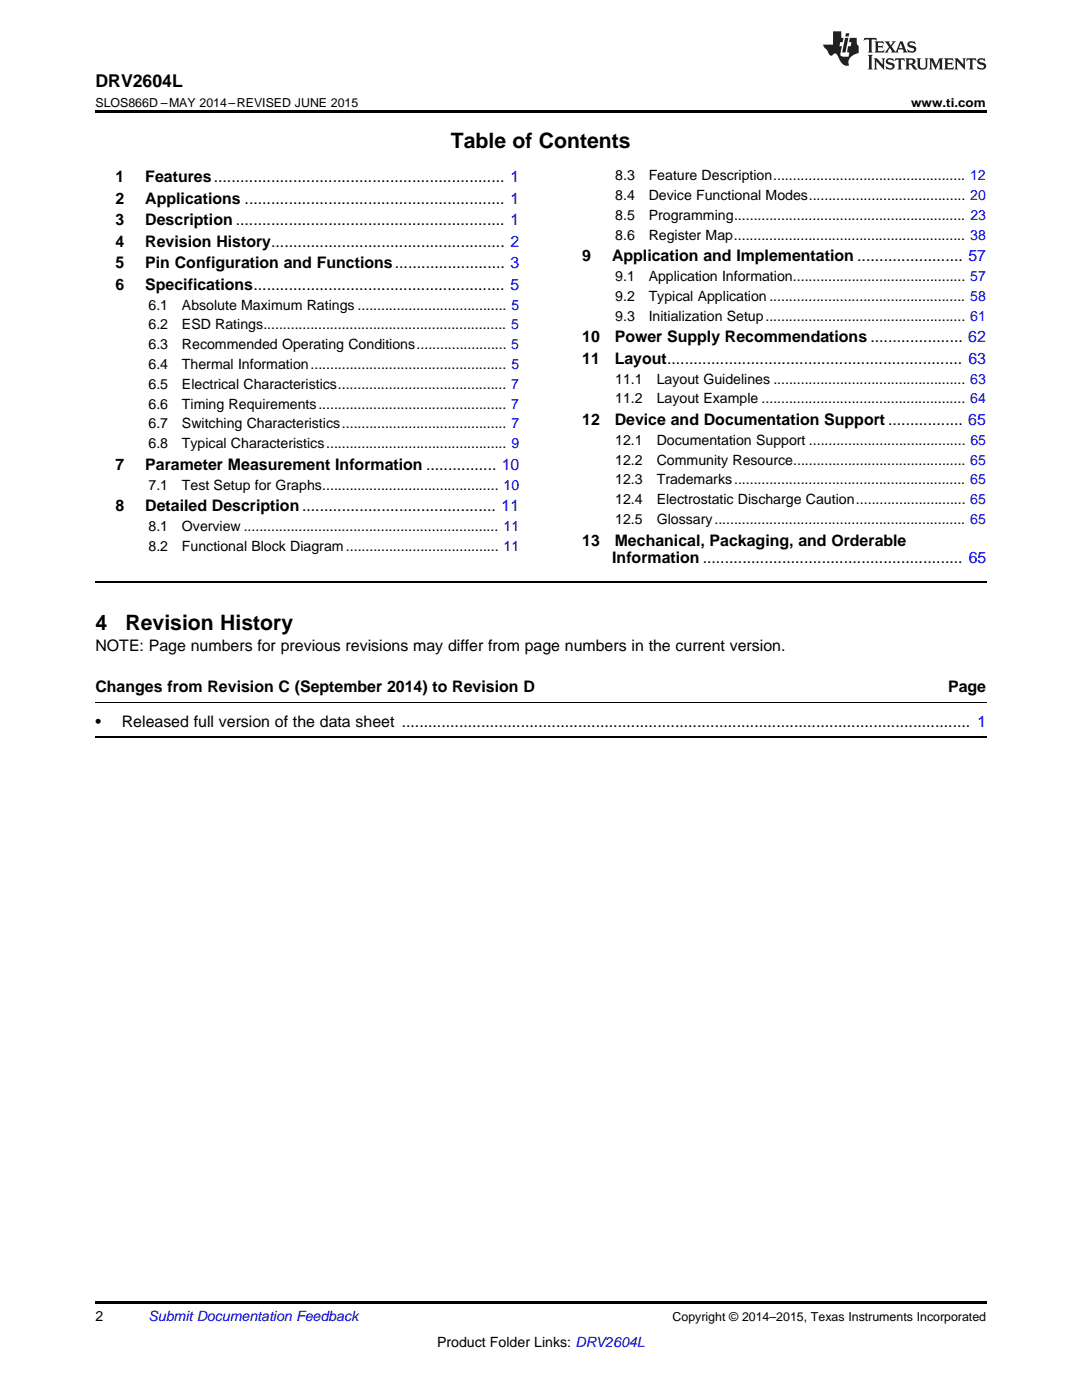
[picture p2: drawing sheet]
<svg xmlns="http://www.w3.org/2000/svg" width="216mm" height="279mm" viewBox="0 0 216 279" stroke-linecap="round" stroke-linejoin="round" font-family="sans-serif">
<defs><g id="words">
<g font-size="4.2">
<text x="90" y="29.6">Table of Contents</text>
<text x="19" y="125.7">4</text>
<text x="25" y="125.7">Revision History</text>
</g>
<text font-size="3.5" x="19" y="17.3">DRV2604L</text>
<g font-size="3.2">
<text x="23" y="36.3">1</text>
<text x="23" y="40.6">2</text>
<text x="29" y="36.3">Features.................................................................. 1</text>
<text x="29" y="40.6">Applications ........................................................... 1</text>
<text x="23" y="44.9">3</text>
<text x="29" y="44.9">Description ............................................................. 1</text>
<text x="23" y="49.2">4</text>
<text x="23" y="53.6">5</text>
<text x="29" y="49.2">Revision History..................................................... 2</text>
<text x="29" y="53.6">Pin Configuration and Functions......................... 3</text>
<text x="116.2" y="52.1">9</text>
<text x="122.1" y="52.1">Application and Implementation ........................ 57</text>
<text x="23" y="57.9">6</text>
<text x="29" y="57.9">Specifications......................................................... 5</text>
<text x="116.2" y="68.3">10</text>
<text x="122.7" y="68.3">Power Supply Recommendations ..................... 62</text>
<text x="116.2" y="72.6">11</text>
<text x="122.7" y="72.6">Layout................................................................... 63</text>
<text x="116.2" y="84.8">12</text>
<text x="122.7" y="84.8">Device and Documentation Support ................. 65</text>
<text x="23" y="93.8">7</text>
<text x="29" y="93.8">Parameter Measurement Information ................ 10</text>
<text x="23" y="102">8</text>
<text x="29" y="102">Detailed Description............................................ 11</text>
<text x="116.2" y="108.9">13</text>
<text x="122.2" y="112.4">Information ........................................................... 65</text>
<text x="122.7" y="108.9">Mechanical, Packaging, and Orderable</text>
<text x="19" y="130">NOTE: Page numbers for previous revisions may differ from page numbers in the current version.</text>
<text x="19" y="138.1">Changes from Revision C (September 2014) to Revision D</text>
<text x="189.2" y="138.1">Page</text>
<text x="19" y="145.2">•</text>
<text x="24.3" y="145.2">Released full version of the data sheet ................................................................................................................................. 1</text>
</g>
<g font-size="2.8">
<text x="122.8" y="36">8.3</text>
<text x="129.4" y="36">Feature Description................................................. 12</text>
<text x="122.8" y="39.9">8.4</text>
<text x="129.4" y="39.9">Device Functional Modes........................................ 20</text>
<text x="122.8" y="43.9">8.5</text>
<text x="122.8" y="47.8">8.6</text>
<text x="129.4" y="43.9">Programming........................................................... 23</text>
<text x="129.4" y="47.8">Register Map........................................................... 38</text>
<text x="122.8" y="56.1">9.1</text>
<text x="129.4" y="56.1">Application Information............................................ 57</text>
<text x="29.6" y="61.8">6.1</text>
<text x="29.6" y="65.8">6.2</text>
<text x="36.3" y="61.8">Absolute Maximum Ratings ...................................... 5</text>
<text x="36.3" y="65.8">ESD Ratings.............................................................. 5</text>
<text x="122.8" y="60">9.2</text>
<text x="122.8" y="64">9.3</text>
<text x="129.4" y="60">Typical Application .................................................. 58</text>
<text x="129.4" y="64">Initialization Setup................................................... 61</text>
<text x="29.6" y="69.7">6.3</text>
<text x="36.3" y="69.7">Recommended Operating Conditions....................... 5</text>
<text x="29.6" y="73.7">6.4</text>
<text x="29.6" y="77.6">6.5</text>
<text x="36.3" y="73.7">Thermal Information.................................................. 5</text>
<text x="36.3" y="77.6">Electrical Characteristics........................................... 7</text>
<text x="122.8" y="76.6">11.1</text>
<text x="131" y="76.6">Layout Guidelines ................................................. 63</text>
<text x="29.6" y="81.6">6.6</text>
<text x="36.3" y="81.6">Timing Requirements................................................ 7</text>
<text x="122.8" y="80.5">11.2</text>
<text x="131" y="80.5">Layout Example .................................................... 64</text>
<text x="29.6" y="85.5">6.7</text>
<text x="29.6" y="89.5">6.8</text>
<text x="36.3" y="85.5">Switching Characteristics.......................................... 7</text>
<text x="36.3" y="89.5">Typical Characteristics.............................................. 9</text>
<text x="122.8" y="88.8">12.1</text>
<text x="131" y="88.8">Documentation Support ........................................ 65</text>
<text x="122.8" y="92.7">12.2</text>
<text x="131" y="92.7">Community Resource............................................ 65</text>
<text x="29.6" y="97.7">7.1</text>
<text x="36.3" y="97.7">Test Setup for Graphs............................................. 10</text>
<text x="122.8" y="96.7">12.3</text>
<text x="122.8" y="100.6">12.4</text>
<text x="131" y="96.7">Trademarks........................................................... 65</text>
<text x="131" y="100.6">Electrostatic Discharge Caution............................ 65</text>
<text x="29.6" y="106">8.1</text>
<text x="36.3" y="106">Overview ................................................................. 11</text>
<text x="122.8" y="104.6">12.5</text>
<text x="131" y="104.6">Glossary................................................................ 65</text>
<text x="29.6" y="109.9">8.2</text>
<text x="36.3" y="109.9">Functional Block Diagram....................................... 11</text>
<text x="19" y="263.6">2</text>
<text x="87.2" y="268.9">Product Folder Links: DRV2604L</text>
</g>
<text font-size="2.8" fill="#0000c8" x="29.6" y="263.6">Submit Documentation Feedback</text>
<g font-size="2.5">
<text x="19" y="21.4">SLOS866D –MAY 2014–REVISED JUNE 2015</text>
<text x="181.8" y="21.4">www.ti.com</text>
<text x="134.2" y="263.6">Copyright © 2014–2015, Texas Instruments Incorporated</text>
</g>
</g></defs>
<path d="M19 22h177.8v.5h-177.8zM19 259.7h177.8v.5h-177.8z" fill="#000"/>
<path d="M19 116.1h177.8M19 147.1h177.8" fill="none" stroke="#000" stroke-width=".35"/>
<path d="M19 140.2h177.8" fill="none" stroke="#000" stroke-width=".2"/>
<g fill="#231f20">
<path d="M172.5 7.6l-.1 .5 .4-.2h.6v.1v2.1l-.2 .4h.9l-.2-.4v-2.1l.1-.1h.5l.5 .2-.2-.5zM174.5 8.3l.2 .3v1.5l-.2 .4h1.8l.2-.6a1.04 1.04 0 0 1-1.3 .2v-.7h.6l.3 .2v-.6l-.3 .2h-.6v-.6l.8-.1 .4 .3-.2-.5zM176.5 8.3l.9 1.1-.9 1.1h.8l-.2-.2 .4-.7 .5 .7-.2 .2h1.5l-.2-.2 .2-.4h.9l.1 .4-.2 .2h1l-.3-.3-.7-1.9h-.5l-.9 2-.8-1 .9-1h-.8l.1 .3-.4 .5-.3-.6 .1-.2zM179.7 8.6l.4 1h-.7zM181.3 8.4a.63 .63 0 0 0-.2 .7 .63 .63 0 0 0 .6 .4l.6 .2 .1 .2a.75 .75 0 0 1-.7 .4 .75 .75 0 0 1-.6-.5l.1 .7 .1-.1a1.11 1.11 0 0 0 1.5-.6 1.13 1.13 0 0 0-1.2-.8l-.1-.4a1.04 1.04 0 0 1 1.2 .2l-.2-.5-.2 .1-.4-.2zM173.2 10.9l.2 .4v2.2l-.2 .4h1l-.3-.4v-2.2l.3-.4zM174.3 11.6l.3 .4v1.5l-.3 .4h.8l-.2-.4v-1.3l1.5 1.7v-1.9l.2-.4h-.7l.2 .4v.9l-1.1-1.3zM177 11.8a.62 .62 0 0 0-.2 .7 .62 .62 0 0 0 .6 .4l.6 .1 .1 .3a.76 .76 0 0 1-.7 .3 .76 .76 0 0 1-.7-.4l.2 .7 .1-.1a1.11 1.11 0 0 0 1.5-.6 1.13 1.13 0 0 0-1.2-.8l-.1-.4a1.04 1.04 0 0 1 1.2 .2l-.2-.6-.2 .1-.5-.1zM178.7 11.6l-.2 .6a.61 .61 0 0 1 .8-.3v1.6l-.2 .4h.9l-.2-.4v-1.6a.63 .63 0 0 1 .7 .3l-.1-.6zM180.6 11.6l.3 .4v1.5l-.3 .4h1l-.2-.2-.1-.8 .6 .2a.76 .76 0 0 0 1.2 .7l-1-1a.58 .58 0 0 0 .6-.5 .58 .58 0 0 0-.5-.6zM181.4 11.9h.1a.45 .45 0 0 1 .5 .1 .45 .45 0 0 1 .1 .5l-.8 .2zM182.9 11.6l.2 .2a2.17 2.17 0 0 0 .3 1.9 .99 .99 0 0 0 1.6-.6v-1.1l.2-.4h-.7l.2 .2a1.92 1.92 0 0 1-.2 1.8 .6 .6 0 0 1-.9-.5v-1.1l.2-.4zM185.4 11.6l.2 .4v1.5l-.2 .4h.7l-.2-.4v-1.4l.8 1.8 .8-1.8v1.4l-.2 .4h.9l-.2-.4v-1.5l.2-.4h-.8l-.6 1.5-.6-1.5zM188.4 11.6l.2 .4v1.5l-.2 .4h1.8l.1-.6a1.04 1.04 0 0 1-1.2 .1v-.6h.5l.4 .2v-.6l-.4 .2h-.5v-.7h.8l.3 .3-.1-.6zM190.5 11.6l.2 .4v1.5l-.2 .4h.7l-.2-.4v-1.3l1.5 1.7v-1.9l.2-.4h-.7l.2 .4v.9l-1.1-1.3zM192.9 11.6l-.1 .6a.61 .61 0 0 1 .7-.3l.1 1.6-.3 .4h1l-.3-.4 .1-1.6a.63 .63 0 0 1 .7 .3l-.1-.6zM195.2 11.8a.62 .62 0 0 0-.2 .7 .62 .62 0 0 0 .6 .4l.6 .1 .1 .3a.76 .76 0 0 1-.7 .3 .76 .76 0 0 1-.6-.4l.1 .7 .1-.1a1.11 1.11 0 0 0 1.6-.6 1.13 1.13 0 0 0-1.3-.8l-.1-.4a1.04 1.04 0 0 1 1.2 .2l-.1-.6-.2 .1-.5-.1z"/>
<path d="M166.2 6.3v2.6h-1.9v.4l.8 .9a.91 .91 0 0 0 1 .8 .56 .56 0 0 1 .5-.3 .56 .56 0 0 1 .5 .3l.4 .8a1.53 1.53 0 0 0 1.9 1.2 1.54 1.54 0 0 1 1-2.1l.9-.3v-1.4a1.52 1.52 0 0 1-.4-1.6h-1.3l-.2 .8h.5l-.2 .8h-.5l-.1 1v.2l.4 .1-.2 .8a1.93 1.93 0 0 1-1.6-.3l.3-1.8h-.5l.2-.8h.4l.2-.8h-.4v-1.3zM168.6 7.6l-.6 2.9h.7l.6-2.9zM168.8 6.6l-.1 .7h.6l.2-.7z"/>
</g>
<use href="#words"/>
</svg>
